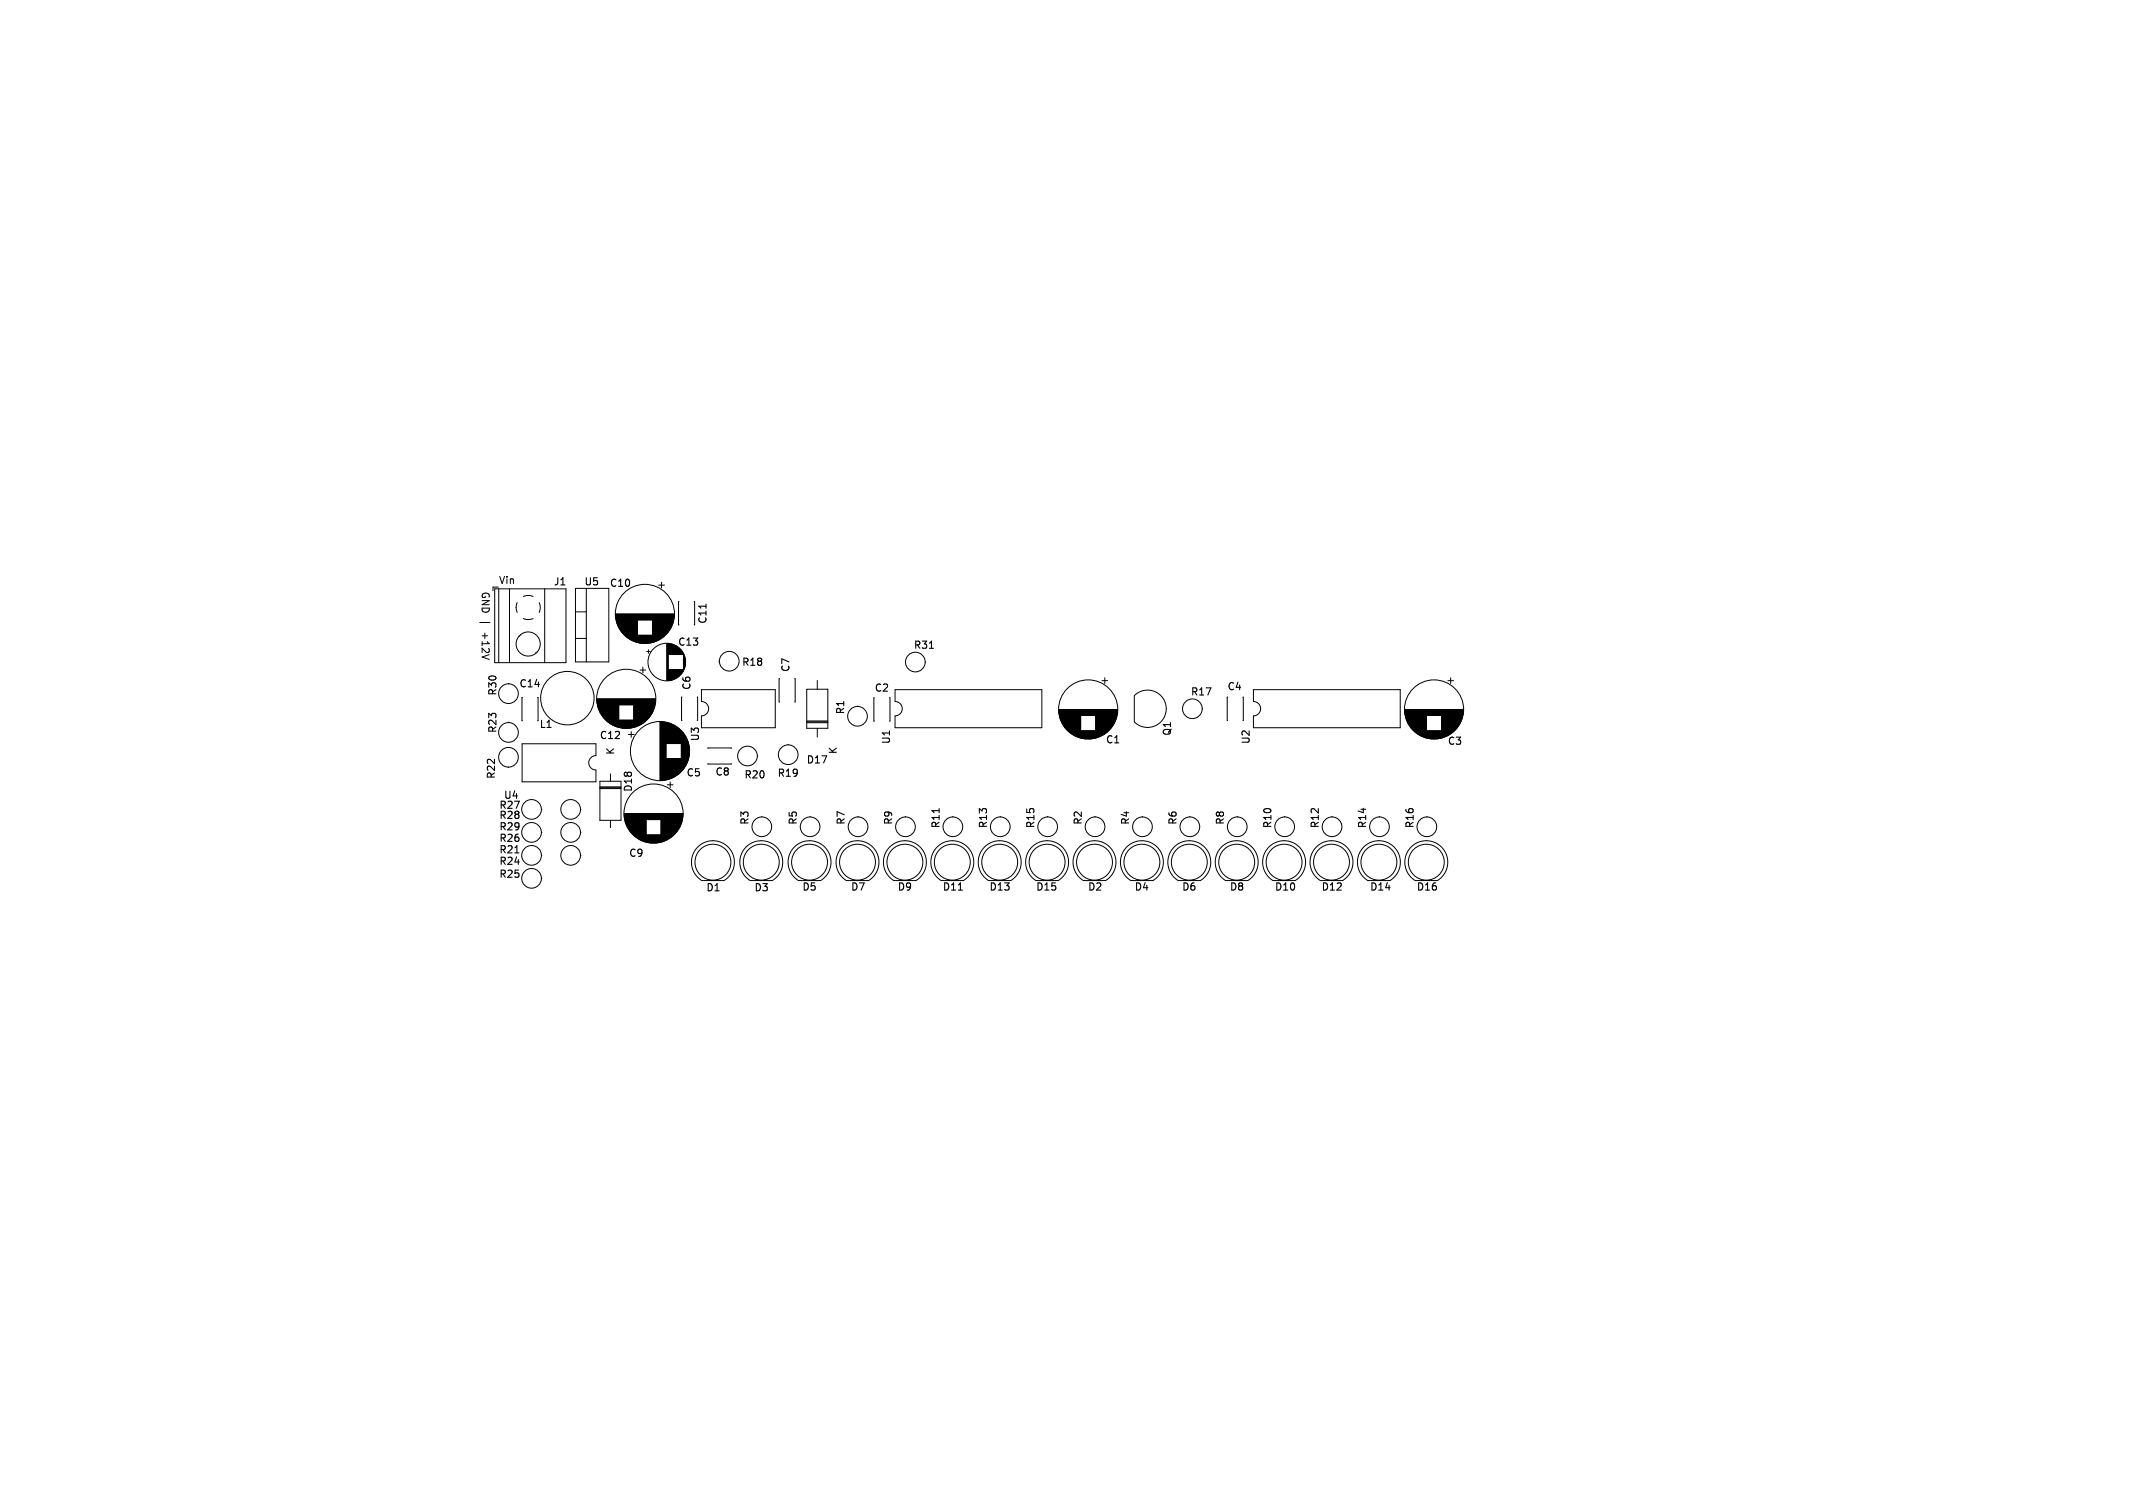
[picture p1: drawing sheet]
<svg xmlns="http://www.w3.org/2000/svg" width="297mm" height="210mm" viewBox="0 0 297 210" stroke-linecap="round" stroke-linejoin="round" font-family="sans-serif">
<defs><g id="words">
<g font-size="1.4">
<text x="67" y="82.3" transform="rotate(90 67 82.3)">GND |</text>
<text x="69.4" y="81.4">Vin</text>
<text x="77" y="81.7">J1</text>
<text x="81.3" y="81.7">U5</text>
<text x="84.8" y="81.9">C10</text>
<text x="67" y="88.1" transform="rotate(90 67 88.1)">+12V</text>
<text x="98.6" y="87" transform="rotate(-90 98.6 87)">C11</text>
<text x="72.2" y="95.9">C14</text>
<text x="94.3" y="90.1">C13</text>
<text x="103.2" y="92.9">R18</text>
<text x="110.1" y="93.7" transform="rotate(-90 110.1 93.7)">C7</text>
<text x="127.1" y="90.6">R31</text>
<text x="69.3" y="97" transform="rotate(-90 69.3 97)">R30</text>
<text x="75" y="101.6">L1</text>
<text x="96.3" y="96.2" transform="rotate(-90 96.3 96.2)">C6</text>
<text x="117.8" y="99.6" transform="rotate(-90 117.8 99.6)">R1</text>
<text x="121.7" y="96.5">C2</text>
<text x="165.7" y="97.1">R17</text>
<text x="170.8" y="96.3">C4</text>
<text x="69.3" y="102.2" transform="rotate(-90 69.3 102.2)">R23</text>
<text x="83.4" y="103.1">C12</text>
<text x="85.7" y="105.2" transform="rotate(-90 85.7 105.2)">K</text>
<text x="97.5" y="103.3" transform="rotate(-90 97.5 103.3)">U3</text>
<text x="112.2" y="106.5">D17</text>
<text x="116.7" y="105.1" transform="rotate(-90 116.7 105.1)">K</text>
<text x="124.1" y="103.7" transform="rotate(-90 124.1 103.7)">U1</text>
<text x="153.9" y="103.7">C1</text>
<text x="163.2" y="102.6" transform="rotate(-90 163.2 102.6)">Q1</text>
<text x="174.2" y="103.7" transform="rotate(-90 174.2 103.7)">U2</text>
<text x="201.5" y="103.9">C3</text>
<text x="69.1" y="108.6" transform="rotate(-90 69.1 108.6)">R22</text>
<text x="69.4" y="112.8">R27</text>
<text x="70.1" y="111.4">U4</text>
<text x="88.2" y="110.4" transform="rotate(-90 88.2 110.4)">D18</text>
<text x="95.5" y="108.3">C5</text>
<text x="99.5" y="108.2">C8</text>
<text x="103.5" y="108.6">R20</text>
<text x="108.2" y="108.4">R19</text>
<text x="69.4" y="115.8">R29</text>
<text x="69.4" y="119">R21</text>
<text x="69.4" y="114.2">R28</text>
<text x="69.4" y="117.4">R26</text>
<text x="87.5" y="119.5">C9</text>
<text x="104.4" y="115" transform="rotate(-90 104.4 115)">R3</text>
<text x="111.2" y="115" transform="rotate(-90 111.2 115)">R5</text>
<text x="117.8" y="115" transform="rotate(-90 117.8 115)">R7</text>
<text x="124.4" y="115" transform="rotate(-90 124.4 115)">R9</text>
<text x="131" y="115.4" transform="rotate(-90 131 115.4)">R11</text>
<text x="137.6" y="115.4" transform="rotate(-90 137.6 115.4)">R13</text>
<text x="144.2" y="115.4" transform="rotate(-90 144.2 115.4)">R15</text>
<text x="150.8" y="115" transform="rotate(-90 150.8 115)">R2</text>
<text x="157.4" y="115" transform="rotate(-90 157.4 115)">R4</text>
<text x="164" y="115" transform="rotate(-90 164 115)">R6</text>
<text x="170.6" y="115" transform="rotate(-90 170.6 115)">R8</text>
<text x="177.2" y="115.4" transform="rotate(-90 177.2 115.4)">R10</text>
<text x="183.8" y="115.4" transform="rotate(-90 183.8 115.4)">R12</text>
<text x="190.4" y="115.4" transform="rotate(-90 190.4 115.4)">R14</text>
<text x="197" y="115.4" transform="rotate(-90 197 115.4)">R16</text>
<text x="69.4" y="120.6">R24</text>
<text x="69.4" y="122.4">R25</text>
<text x="98.2" y="124.3">D1</text>
<text x="104.9" y="124.3">D3</text>
<text x="111.6" y="124.2">D5</text>
<text x="118.4" y="124.2">D7</text>
<text x="124.9" y="124.2">D9</text>
<text x="131.2" y="124.2">D11</text>
<text x="137.7" y="124.2">D13</text>
<text x="144.2" y="124.2">D15</text>
<text x="151.4" y="124.2">D2</text>
<text x="157.9" y="124.2">D4</text>
<text x="164.5" y="124.2">D6</text>
<text x="171.1" y="124.2">D8</text>
<text x="177.4" y="124.2">D10</text>
<text x="183.9" y="124.2">D12</text>
<text x="190.7" y="124.2">D14</text>
<text x="197.2" y="124.2">D16</text>
</g>
</g></defs>
<g fill="none" stroke="#000" stroke-width=".14">
<path d="M67.1 91.5l1 .3M68.9 82h9.9v10.3h-9.9zM69.4 81.8h-.8v.5M69.4 82v10.3M70.8 95.2h.1M70.9 82v10.3M71.9 84.6l.1 .7M72 83.9l-.1 .7M72.3 88.6v.1M72.5 88.4v.1M72.7 97.1v3.3M72.9 86.1l.7 .2 .6-.2"/>
<path d="M72.9 83.1l.6-.2 .7 .2M74.6 90.9v.1M74.8 90.7v.1M74.9 97.1v3.3M75.1 83.9l.1 .7-.1 .7M75.8 82v10.3M80.1 88.9h1.5M80.1 81.9h4.7v10.3h-4.7zM80.1 85.2h1.5M81.6 81.9v10.3M83.1 97.3h8.2M83.1 97.4h8.2"/>
<path d="M83.1 97.5h8.2M83.1 97.6h8.2M83.1 97.7h8.2M83.1 97.8h8.2M83.2 97.8h8M83.2 97.9h8M83.2 98h8M83.2 98.1h8M83.2 98.2h8M83.2 98.2h3M83.2 98.3h3M83.3 98.4h2.9"/>
<path d="M83.3 98.5h2.9M83.3 98.6h2.9M83.4 98.7h2.8M83.4 98.8h2.8M83.4 98.9h2.8M83.5 99h2.7M83.5 99.1h2.7M83.6 99.2h2.6M83.6 99.3h2.6M83.7 99.4h2.5M83.7 99.5h2.5M83.8 99.5h2.4"/>
<path d="M83.8 99.6h2.4M83.9 99.7h2.3M83.9 99.8h2.3M84 99.8h2.2M84 99.9h2.2M84.1 100h2.1M85.7 85.5h8.2M85.7 85.6h8.2M85.7 85.7h8.2M85.7 85.8h8.2M85.7 85.9h8.2M85.7 86h8.2"/>
<path d="M85.8 86h8M85.8 86.1h8M85.8 86.2h8M85.8 86.3h8M85.8 86.4h3M85.8 86.5h3M85.9 86.5h2.9M85.9 86.6h2.9M85.9 86.7h2.9M85.9 86.8h2.9M86 86.9h2.8M86 87h2.8"/>
<path d="M86 87.1h2.8M86.1 87.1h2.7M86.1 87.2h2.7M86.1 87.3h2.7M86.2 87.3h2.6M86.2 87.4h2.6M86.2 87.5h2.6M86.3 87.5h2.5M86.3 87.6h2.5M86.3 87.7h2.5M86.4 87.7h2.4M86.4 87.8h2.4"/>
<path d="M86.5 87.9h2.3M86.5 88h2.3M86.6 88h2.2M86.6 88.1h2.2M86.7 88.1h2.1M86.7 88.2h2.1M86.8 88.3h2M86.9 88.3h1.9M86.9 88.4h1.9M87 88.5h5.6M87.1 88.5h5.4M87.1 88.6h5.4"/>
<path d="M87.2 88.7h5.2M87.3 88.7h5M87.3 88.8h5M87.4 88.8h4.8M87.5 88.9h4.6M87.6 88.9h4.4M87.6 89h4.4M87.7 89h4.2M87.8 89.1h4M87.9 89.1h3.8M88 89.2h3.6M88.1 89.2h3.4"/>
<path d="M88.2 89.3h3.2M88.2 98.7h2.8M88.2 98.2h3M88.2 98.3h3M88.2 98.4h2.9M88.2 98.5h2.9M88.2 98.6h2.9M88.2 98.7h2.9M88.2 98.8h2.8M88.2 98.9h2.8M88.2 99h2.7M88.2 99.1h2.7"/>
<path d="M88.2 99.2h2.6M88.2 99.3h2.6M88.2 99.4h2.5M88.2 99.5h2.5M88.2 99.5h2.4M88.2 99.6h2.4M88.2 99.7h2.3M88.2 99.8h2.3M88.2 99.8h2.2M88.2 99.9h2.2M88.2 100h2.1M88.3 89.3h3"/>
<path d="M88.5 89.4h2.6M88.6 89.4h2.4M88.7 89.5h2.2M88.9 89.5h1.8M89 89.5h1.6M89.1 93.3h.8M89.3 89.6h1M89.5 92.9v.8M90 90.7h.5M90.3 90.5v.5M90.8 86.4h3M90.8 86.5h3"/>
<path d="M90.8 86.5h2.9M90.8 86.6h2.9M90.8 86.7h2.9M90.8 86.8h2.9M90.8 86.9h2.9M90.8 86.9h2.8M90.8 87h2.8M90.8 87.1h2.8M90.8 87.1h2.7M90.8 87.2h2.7M90.8 87.3h2.7M90.8 87.3h2.6"/>
<path d="M90.8 87.4h2.6M90.8 87.5h2.6M90.8 87.5h2.5M90.8 87.6h2.5M90.8 87.7h2.5M90.8 87.7h2.4M90.8 87.8h2.4M90.8 87.9h2.3M90.8 88h2.3M90.8 88h2.2M90.8 88.1h2.2M90.8 88.1h2.1"/>
<path d="M90.8 88.2h2.1M90.8 88.3h2M90.8 88.3h1.9M90.8 88.4h1.9M91.7 81.5h.8M92.1 81.1v.8M92.8 89.6v5.2M92.9 89.6v5.2M93 89.6v5.2M93.1 89.6v1.6M93.1 93.2v1.6M93.2 89.6v1.6"/>
<path d="M93.2 93.2v1.6M93.2 89.7v1.5M93.2 93.2v1.5M93.3 89.7v1.5M93.3 93.2v1.5M93.4 89.7v1.5M93.4 93.2v1.5M93.5 89.7v1.5M93.5 93.2v1.5M93.6 89.7v1.5M93.6 93.2v1.5M93.7 89.8v1.4"/>
<path d="M93.7 93.2v1.4M93.8 89.8v1.4M93.8 93.2v1.4M93.9 89.8v1.4M93.9 93.2v1.4M93.9 89.9v1.3M93.9 93.2v1.3M94 89.9v1.3M94 93.2v1.3M94.1 89.9v1.3M94.1 93.2v1.3M94.1 90v1.2"/>
<path d="M94.1 93.2v1.2M94.2 90v1.2M94.2 93.2v1.2M94.3 90.1v1.1M94.3 93.2v1.1M94.4 90.1v1.1M94.4 93.2v1.1M94.4 90.2v1M94.4 93.2v1M94.5 90.2v1M94.5 93.2v1M94.5 83.8v3.2"/>
<path d="M94.6 90.3v.9M94.6 93.2v.9M94.7 90.4v.8M94.7 93.2v.8M94.8 90.5v.7M94.8 93.2v.7M94.9 90.6v.6M94.9 93.2v.6M95 97.1v3.2M95 90.7v.5M95 93.2v.5M95 90.8v.4"/>
<path d="M95 93.2v.4M95.1 90.9v.3M95.1 93.2v.3M95.2 91v2.4M95.2 91.1v2.2M95.2 91.2v2M95.3 91.3v1.8M95.3 91.4v1.6M95.4 91.5v1.4M95.4 91.7v1M95.4 91.9v.6M96.7 83.8v3.2"/>
<path d="M97.1 97.1v3.2M97.7 96h10.2v5.3h-10.2v-1.6a1 1 0 0 0 1-1 1 1 0 0 0-1-1zM100.1 92.1h.1M108.5 94.5v3.3M110.7 94.5v3.3M112.3 96h3v5.4h-3zM113.8 94.8v1.2M119.4 98.3v.1M121.7 97.2v3.2M123.9 97.2v3.2M124.6 96h20.5v5.3h-20.5v-1.6a1 1 0 0 0 1-1 1 1 0 0 0-1-1zM128.8 92.2h.1"/>
<path d="M147.4 98.8h8.2M147.4 98.9h8.2M147.4 99h8.2M147.4 99.1h8.2M147.5 99.1h8.1M147.5 99.2h8.1M147.5 99.3h8.1M147.5 99.4h8.1M147.5 99.5h8M147.5 99.6h8M147.5 99.7h3M147.6 99.8h2.9"/>
<path d="M147.6 99.9h2.9M147.6 100h2.9M152.6 99.7h2.9M152.6 99.8h2.9M152.6 99.9h2.9M152.6 99.9h2.8M152.6 100h2.8M153.4 94.8h.8M153.8 94.4v.8M157.9 96.9v3.6M158 96.9a2.6 2.6 0 0 1 3.6 0 2.6 2.6 0 0 1 0 3.6 2.6 2.6 0 0 1-3.6 0M167.4 98.7h.1"/>
<path d="M170.9 97.1v3.2M173.1 97.1v3.2M174.5 96h20.5v5.3h-20.5v-1.6a1 1 0 0 0 1-1 1 1 0 0 0-1-1zM195.6 98.8h8.2M195.6 98.9h8.2M195.6 99h8.2M195.6 99.1h8.2M195.6 99.1h8.1M195.6 99.2h8.1M195.6 99.3h8.1M195.6 99.4h8.1M195.7 99.4h8"/>
<path d="M195.7 99.5h8M195.7 99.6h8M195.7 99.7h2.9M195.7 99.8h2.9M195.7 99.9h2.9M195.8 99.9h2.8M195.8 100h2.8M200.7 99.7h3M200.7 99.8h2.9M200.7 99.9h2.9M200.7 100h2.9M201.6 94.8h.8"/>
<path d="M202 94.4v.8M70.8 100.6h.1M70.8 106.8v.1M72.7 103.6h10.3v1.6a1 1 0 0 0-1 1 1 1 0 0 0 1 1v1.7h-10.3zM75.4 115.9h.1M75.4 119.1h.1M75.4 112.7h.1M80.8 115.9h.1M80.8 119.1h.1M80.8 112.7h.1M83.5 108.8h3v5.4h-3zM83.5 109.6h3"/>
<path d="M83.5 109.7h3M83.5 109.8h3M84.2 100.1h2M84.3 100.2h1.9M84.4 100.3h5.6M84.5 100.4h5.4M84.6 100.5h5.2M84.7 100.6h5M84.8 100.6h4.8M84.9 100.7h4.6M85 100.8h4.4M85 107.8v1"/>
<path d="M85 114.2v1.1M85.1 100.8h4.2M85.2 100.9h4M85.3 101h3.8M85.4 101h3.6M85.5 101h3.4M85.6 101.1h3.2M85.7 101.2h3M85.9 101.2h2.6M86 101.2h2.4M86.1 101.3h2.2M86.3 101.3h1.8"/>
<path d="M86.4 101.4h1.6M86.7 101.4h1M86.9 113.3h8.2M86.9 113.4h8.2M86.9 113.5h8.2M86.9 113.6h8.2M86.9 113.7h8.2M86.9 113.8h8.2M87 113.8h8M87 113.9h8M87 114h8M87 114.1h8"/>
<path d="M87 114.2h3M87 114.3h3M87.1 114.3h2.9M87.1 114.4h2.9M87.1 114.5h2.9M87.1 114.6h2.9M87.1 114.7h2.9M87.2 114.7h2.8M87.2 114.8h2.8M87.2 114.9h2.8M87.3 114.9h2.7M87.3 115h2.7"/>
<path d="M87.3 115.1h2.7M87.4 115.1h2.6M87.4 115.2h2.6M87.4 115.3h2.6M87.5 115.3h2.5M87.5 115.4h2.5M87.5 102.3h.8M87.5 115.5h2.5M87.6 115.5h2.4M87.6 115.6h2.4M87.7 115.7h2.3M87.7 115.8h2.3"/>
<path d="M87.8 115.8h2.2M87.8 115.9h2.2M87.9 115.9h2.1M87.9 101.9v.8M87.9 116h2.1M88 116.1h2M88.1 116.1h1.9M88.1 116.2h1.9M88.2 116.3h5.6M88.2 100.1h2M88.2 100.2h1.9M88.3 116.3h5.4"/>
<path d="M88.3 116.4h5.4M88.4 116.5h5.2M88.5 116.5h5M88.5 116.6h5M88.6 116.6h4.8M88.7 116.7h4.6M88.8 116.7h4.4M88.8 116.8h4.4M88.9 116.8h4.2M89 116.9h4M89.1 116.9h3.8M89.2 117h3.6"/>
<path d="M89.3 117h3.4M89.4 117.1h3.2M89.5 117.1h3M89.7 117.2h2.6M89.8 117.2h2.4M89.9 117.3h2.2M90.1 117.3h1.8M90.2 117.3h1.6M90.5 117.4h1M91.9 100.5v8.2M92 100.5v8.2M92 114.3h3"/>
<path d="M92 114.2h3M92 114.3h2.9M92 114.4h2.9M92 114.5h2.9M92 114.6h2.9M92 114.7h2.8M92 114.8h2.8M92 114.9h2.8M92 114.9h2.7M92 115h2.7M92 115.1h2.7M92 115.1h2.6"/>
<path d="M92 115.2h2.6M92 115.3h2.6M92 115.3h2.5M92 115.4h2.5M92 115.5h2.5M92 115.5h2.4M92 115.6h2.4M92 115.7h2.3M92 115.8h2.3M92 115.8h2.2M92 115.9h2.2M92 115.9h2.1"/>
<path d="M92 116h2.1M92 116.1h2M92 116.1h1.9M92 116.2h1.9M92.1 100.5v8.2M92.2 100.5v8.2M92.3 100.5v8.2M92.4 100.5v8.2M92.4 100.6v8M92.5 100.6v8M92.6 100.6v8M92.7 100.6v8"/>
<path d="M92.8 100.6v3M92.8 105.6v3M92.9 100.6v3M92.9 105.6v3M92.9 109.3h.8M92.9 100.7v2.9M92.9 105.6v2.9M93 100.7v2.9M93 105.6v2.9M93.1 100.7v2.9M93.1 105.6v2.9M93.2 100.7v2.9"/>
<path d="M93.2 105.6v2.9M93.3 100.8v2.8M93.3 105.6v2.9M93.3 105.6v2.8M93.3 108.9v.8M93.4 100.8v2.8M93.4 105.6v2.8M93.5 100.8v2.8M93.5 105.6v2.8M93.5 100.9v2.7M93.5 105.6v2.7M93.6 100.9v2.7"/>
<path d="M93.6 105.6v2.7M93.7 100.9v2.7M93.7 105.6v2.7M93.7 101v2.6M93.7 105.6v2.6M93.8 101v2.6M93.8 105.6v2.6M93.9 101v2.6M93.9 105.6v2.6M93.9 101.1v2.5M93.9 105.6v2.5M94 101.1v2.5"/>
<path d="M94 105.6v2.5M94.1 101.1v2.5M94.1 105.6v2.5M94.1 101.2v2.4M94.1 105.6v2.4M94.2 101.2v2.4M94.2 105.6v2.4M94.3 101.3v2.3M94.3 105.6v2.3M94.4 101.4v2.2M94.4 105.6v2.2M94.5 101.4v2.2"/>
<path d="M94.5 105.6v2.2M94.5 101.5v2.1M94.5 105.6v2.1M94.6 101.5v2.1M94.6 105.6v2.1M94.7 101.6v2M94.7 105.6v2M94.7 101.7v1.9M94.7 105.6v1.9M94.8 101.7v1.9M94.8 105.6v1.9M94.9 101.8v5.6"/>
<path d="M94.9 101.9v5.4M95 101.9v5.4M95.1 102v5.2M95.1 102.1v5M95.2 102.1v5M95.2 102.2v4.8M95.3 102.3v4.6M95.3 102.4v4.4M95.4 102.4v4.4M95.4 102.5v4.2M95.5 102.6v4M95.5 102.7v3.8"/>
<path d="M95.6 102.8v3.6M95.6 102.9v3.4M95.7 103v3.2M95.7 103.1v3M95.8 103.3v2.6M95.8 103.4v2.4M95.9 103.5v2.2M95.9 103.7v1.8M95.9 103.8v1.6M96 104.1v1M97.2 118a2.99 2.99 0 0 1 4.4 .2 2.99 2.99 0 0 1-.8 4.4h-3.1a2.99 2.99 0 0 1-.5-4.6zM98.6 104.2h3.2"/>
<path d="M98.6 106.3h3.2M103.9 118a2.99 2.99 0 0 1 4.5 .2 2.99 2.99 0 0 1-.9 4.4h-3a2.99 2.99 0 0 1-.6-4.6zM105.4 105.3h.1M106.1 113.7v.1M109.8 103.7h.1M110.6 118a2.99 2.99 0 0 1 4.5 .2 2.99 2.99 0 0 1-.8 4.4h-3.1a2.99 2.99 0 0 1-.6-4.6zM112.3 100.6h3M112.3 100.5h3M112.3 100.4h3M112.8 113.7v.1M113.8 101.4v1.2M117.3 118a2.99 2.99 0 0 1 4.5 .2 2.99 2.99 0 0 1-.9 4.4h-3a2.99 2.99 0 0 1-.6-4.6z"/>
<path d="M119.5 113.7v.1M123.9 118a2.99 2.99 0 0 1 4.5 .2 2.99 2.99 0 0 1-.9 4.4h-3a2.99 2.99 0 0 1-.6-4.6zM126.1 113.7v.1M130.5 118a2.99 2.99 0 0 1 4.5 .2 2.99 2.99 0 0 1-.9 4.4h-3a2.99 2.99 0 0 1-.6-4.6zM132.7 113.7v.1M137.1 118a2.99 2.99 0 0 1 4.5 .2 2.99 2.99 0 0 1-.9 4.4h-3a2.99 2.99 0 0 1-.6-4.6zM139.3 113.7v.1M143.7 118a2.99 2.99 0 0 1 4.5 .2 2.99 2.99 0 0 1-.9 4.4h-3a2.99 2.99 0 0 1-.6-4.6zM145.9 113.7v.1M147.6 100.1h2.9M147.7 100.1h2.8M147.7 100.2h2.8"/>
<path d="M147.7 100.3h2.8M147.7 100.4h2.8M147.8 100.4h2.7M147.8 100.5h2.7M147.8 100.6h2.7M147.9 100.6h2.6M147.9 100.7h2.6M147.9 100.8h2.6M148 100.8h2.5M148 100.9h2.5M148.1 101h2.4M148.1 101.1h2.4"/>
<path d="M148.2 101.1h2.3M148.2 101.2h2.3M148.3 101.3h2.2M148.3 101.4h2.2M148.4 101.4h2.1M148.4 101.5h2.1M148.5 101.5h2M148.5 101.6h2M148.6 101.6h1.9M148.6 101.7h1.9M148.7 101.7h1.8M148.7 101.8h5.6"/>
<path d="M148.8 101.8h5.5M148.8 101.9h5.4M148.9 101.9h5.3M148.9 102h5.2M149 102h5.1M149 102h5M149.1 102.1h4.9M149.1 102.1h4.8M149.2 102.2h4.7M149.2 102.2h4.6M149.3 102.2h4.4M149.4 102.3h4.3"/>
<path d="M149.4 102.3h4.2M149.5 102.4h4.1M149.6 102.4h3.9M149.6 102.4h3.8M149.7 102.5h3.6M149.8 102.5h3.5M149.9 102.6h3.3M150 102.6h3.1M150.1 102.6h2.9M150.2 102.7h2.7M150.3 118a2.99 2.99 0 0 1 4.5 .2 2.99 2.99 0 0 1-.9 4.4h-3a2.99 2.99 0 0 1-.6-4.6zM150.3 102.7h2.4"/>
<path d="M150.4 102.8h2.2M150.6 102.8h1.9M150.8 102.8h1.5M151 102.9h1.1M152.5 113.7v.1M152.6 100.1h2.8M152.6 100.2h2.8M152.6 100.2h2.7M152.6 101.4h2.1M152.6 101.3h2.1M152.6 101.3h2.2M152.6 101.2h2.2"/>
<path d="M152.6 101.2h2.3M152.6 101.1h2.3M152.6 101h2.3M152.6 101h2.4M152.6 100.9h2.4M152.6 100.8h2.5M152.6 100.7h2.5M152.6 100.6h2.6M152.6 100.5h2.6M152.6 100.4h2.7M152.6 100.3h2.7M152.6 101.4h2"/>
<path d="M152.6 101.5h2M152.6 101.6h1.9M152.6 101.7h1.8M156.9 118a2.99 2.99 0 0 1 4.5 .2 2.99 2.99 0 0 1-.9 4.4h-3a2.99 2.99 0 0 1-.6-4.6zM159.1 113.7v.1M163.5 118a2.99 2.99 0 0 1 4.5 .2 2.99 2.99 0 0 1-.9 4.4h-3a2.99 2.99 0 0 1-.6-4.6zM165.7 113.7v.1M170.1 118a2.99 2.99 0 0 1 4.5 .2 2.99 2.99 0 0 1-.9 4.4h-3a2.99 2.99 0 0 1-.6-4.6zM172.3 113.7v.1M176.7 118a2.99 2.99 0 0 1 4.5 .2 2.99 2.99 0 0 1-.9 4.4h-3a2.99 2.99 0 0 1-.6-4.6zM178.9 113.7v.1M183.3 118a2.99 2.99 0 0 1 4.5 .2 2.99 2.99 0 0 1-.9 4.4h-3a2.99 2.99 0 0 1-.6-4.6z"/>
<path d="M185.5 113.7v.1M189.9 118a2.99 2.99 0 0 1 4.5 .2 2.99 2.99 0 0 1-.9 4.4h-3a2.99 2.99 0 0 1-.6-4.6zM192.1 113.7v.1M195.8 100.1h2.8M195.8 100.2h2.8M195.9 100.2h2.7M195.9 100.3h2.7M195.9 100.4h2.7M196 100.5h2.6M196 100.6h2.6M196.1 100.7h2.5M196.1 100.8h2.5"/>
<path d="M196.2 100.9h2.4M196.2 101h2.4M196.3 101h2.3M196.3 101.1h2.3M196.3 101.2h2.3M196.4 101.2h2.2M196.4 101.3h2.2M196.5 101.3h2.1M196.5 118a2.99 2.99 0 0 1 4.5 .2 2.99 2.99 0 0 1-.9 4.4h-3a2.99 2.99 0 0 1-.6-4.6zM196.5 101.4h2.1M196.6 101.4h2M196.6 101.5h2"/>
<path d="M196.7 101.6h1.9M196.8 101.7h1.8M196.9 101.8h5.6M196.9 101.8h5.5M197 101.9h5.4M197 101.9h5.3M197.1 102h5.2M197.1 102h5.1M197.2 102h5M197.2 102.1h4.9M197.3 102.1h4.8M197.3 102.2h4.7"/>
<path d="M197.4 102.2h4.6M197.5 102.2h4.4M197.5 102.3h4.3M197.6 102.3h4.2M197.6 102.4h4.1M197.7 102.4h3.9M197.8 102.4h3.8M197.9 102.5h3.6M197.9 102.5h3.5M198 102.6h3.3M198.1 102.6h3.1M198.2 102.6h2.9"/>
<path d="M198.3 102.7h2.7M198.5 102.7h2.4M198.6 102.8h2.2M198.7 113.7v.1M198.7 102.8h1.9M198.9 102.8h1.5M199.1 102.9h1.1M200.7 100.1h2.9M200.7 100.1h2.8M200.7 100.2h2.8M200.7 101.4h2.1M200.7 101.4h2.2"/>
<path d="M200.7 101.3h2.2M200.7 101.2h2.3M200.7 101.1h2.3M200.7 101.1h2.4M200.7 101h2.4M200.7 100.9h2.5M200.7 100.8h2.5M200.7 100.8h2.6M200.7 100.7h2.6M200.7 100.6h2.6M200.7 100.6h2.7M200.7 100.5h2.7"/>
<path d="M200.7 100.4h2.7M200.7 100.4h2.8M200.7 100.3h2.8M200.7 101.5h2.1M200.7 101.5h2M200.7 101.6h2M200.7 101.6h1.9M200.7 101.7h1.9M200.7 101.7h1.8M75.4 122.3h.1"/>
<circle cx="70.8" cy="96.6" r="1.37"/>
<circle cx="73.5" cy="89.7" r="1.68"/>
<circle cx="79" cy="97.2" r="3.7"/>
<circle cx="87.2" cy="97.3" r="4.1"/>
<circle cx="89.8" cy="85.5" r="4.1"/>
<circle cx="92.8" cy="92.2" r="2.62"/>
<circle cx="101.5" cy="92.1" r="1.37"/>
<circle cx="119.4" cy="99.7" r="1.37"/>
<circle cx="127.5" cy="92.2" r="1.37"/>
<circle cx="151.5" cy="98.8" r="4.1"/>
<circle cx="166" cy="98.7" r="1.37"/>
<circle cx="199.7" cy="98.8" r="4.1"/>
<circle cx="70.8" cy="102" r="1.37"/>
<circle cx="70.8" cy="105.5" r="1.37"/>
<circle cx="74" cy="119.1" r="1.37"/>
<circle cx="74" cy="112.7" r="1.37"/>
<circle cx="74" cy="115.9" r="1.37"/>
<circle cx="79.5" cy="119.1" r="1.37"/>
<circle cx="79.5" cy="112.7" r="1.37"/>
<circle cx="79.5" cy="115.9" r="1.37"/>
<circle cx="91" cy="113.3" r="4.1"/>
<circle cx="91.9" cy="104.6" r="4.1"/>
<circle cx="104.1" cy="105.3" r="1.37"/>
<circle cx="106.1" cy="115.1" r="1.37"/>
<circle cx="109.7" cy="105.1" r="1.37"/>
<circle cx="112.8" cy="115.1" r="1.37"/>
<circle cx="119.5" cy="115.1" r="1.37"/>
<circle cx="126.1" cy="115.1" r="1.37"/>
<circle cx="132.7" cy="115.1" r="1.37"/>
<circle cx="139.3" cy="115.1" r="1.37"/>
<circle cx="145.9" cy="115.1" r="1.37"/>
<circle cx="152.5" cy="115.1" r="1.37"/>
<circle cx="159.1" cy="115.1" r="1.37"/>
<circle cx="165.7" cy="115.1" r="1.37"/>
<circle cx="172.3" cy="115.1" r="1.37"/>
<circle cx="178.9" cy="115.1" r="1.37"/>
<circle cx="185.5" cy="115.1" r="1.37"/>
<circle cx="192.1" cy="115.1" r="1.37"/>
<circle cx="198.7" cy="115.1" r="1.37"/>
<circle cx="74" cy="122.3" r="1.37"/>
<circle cx="99.3" cy="120.1" r="2.5"/>
<circle cx="106" cy="120.1" r="2.5"/>
<circle cx="112.7" cy="120.1" r="2.5"/>
<circle cx="119.4" cy="120.1" r="2.5"/>
<circle cx="126" cy="120.1" r="2.5"/>
<circle cx="132.6" cy="120.1" r="2.5"/>
<circle cx="139.2" cy="120.1" r="2.5"/>
<circle cx="145.8" cy="120.1" r="2.5"/>
<circle cx="152.4" cy="120.1" r="2.5"/>
<circle cx="159" cy="120.1" r="2.5"/>
<circle cx="165.6" cy="120.1" r="2.5"/>
<circle cx="172.2" cy="120.1" r="2.5"/>
<circle cx="178.8" cy="120.1" r="2.5"/>
<circle cx="185.4" cy="120.1" r="2.5"/>
<circle cx="192" cy="120.1" r="2.5"/>
<circle cx="198.6" cy="120.1" r="2.5"/>
</g>
<path d="M98.3 84.1v.6M129.4 90.3h.6M71.7 118.8h.6M130.8 112.6v.6M133.4 124h.6" fill="none" stroke="#000" stroke-width=".15"/>
<use href="#words"/>
</svg>
